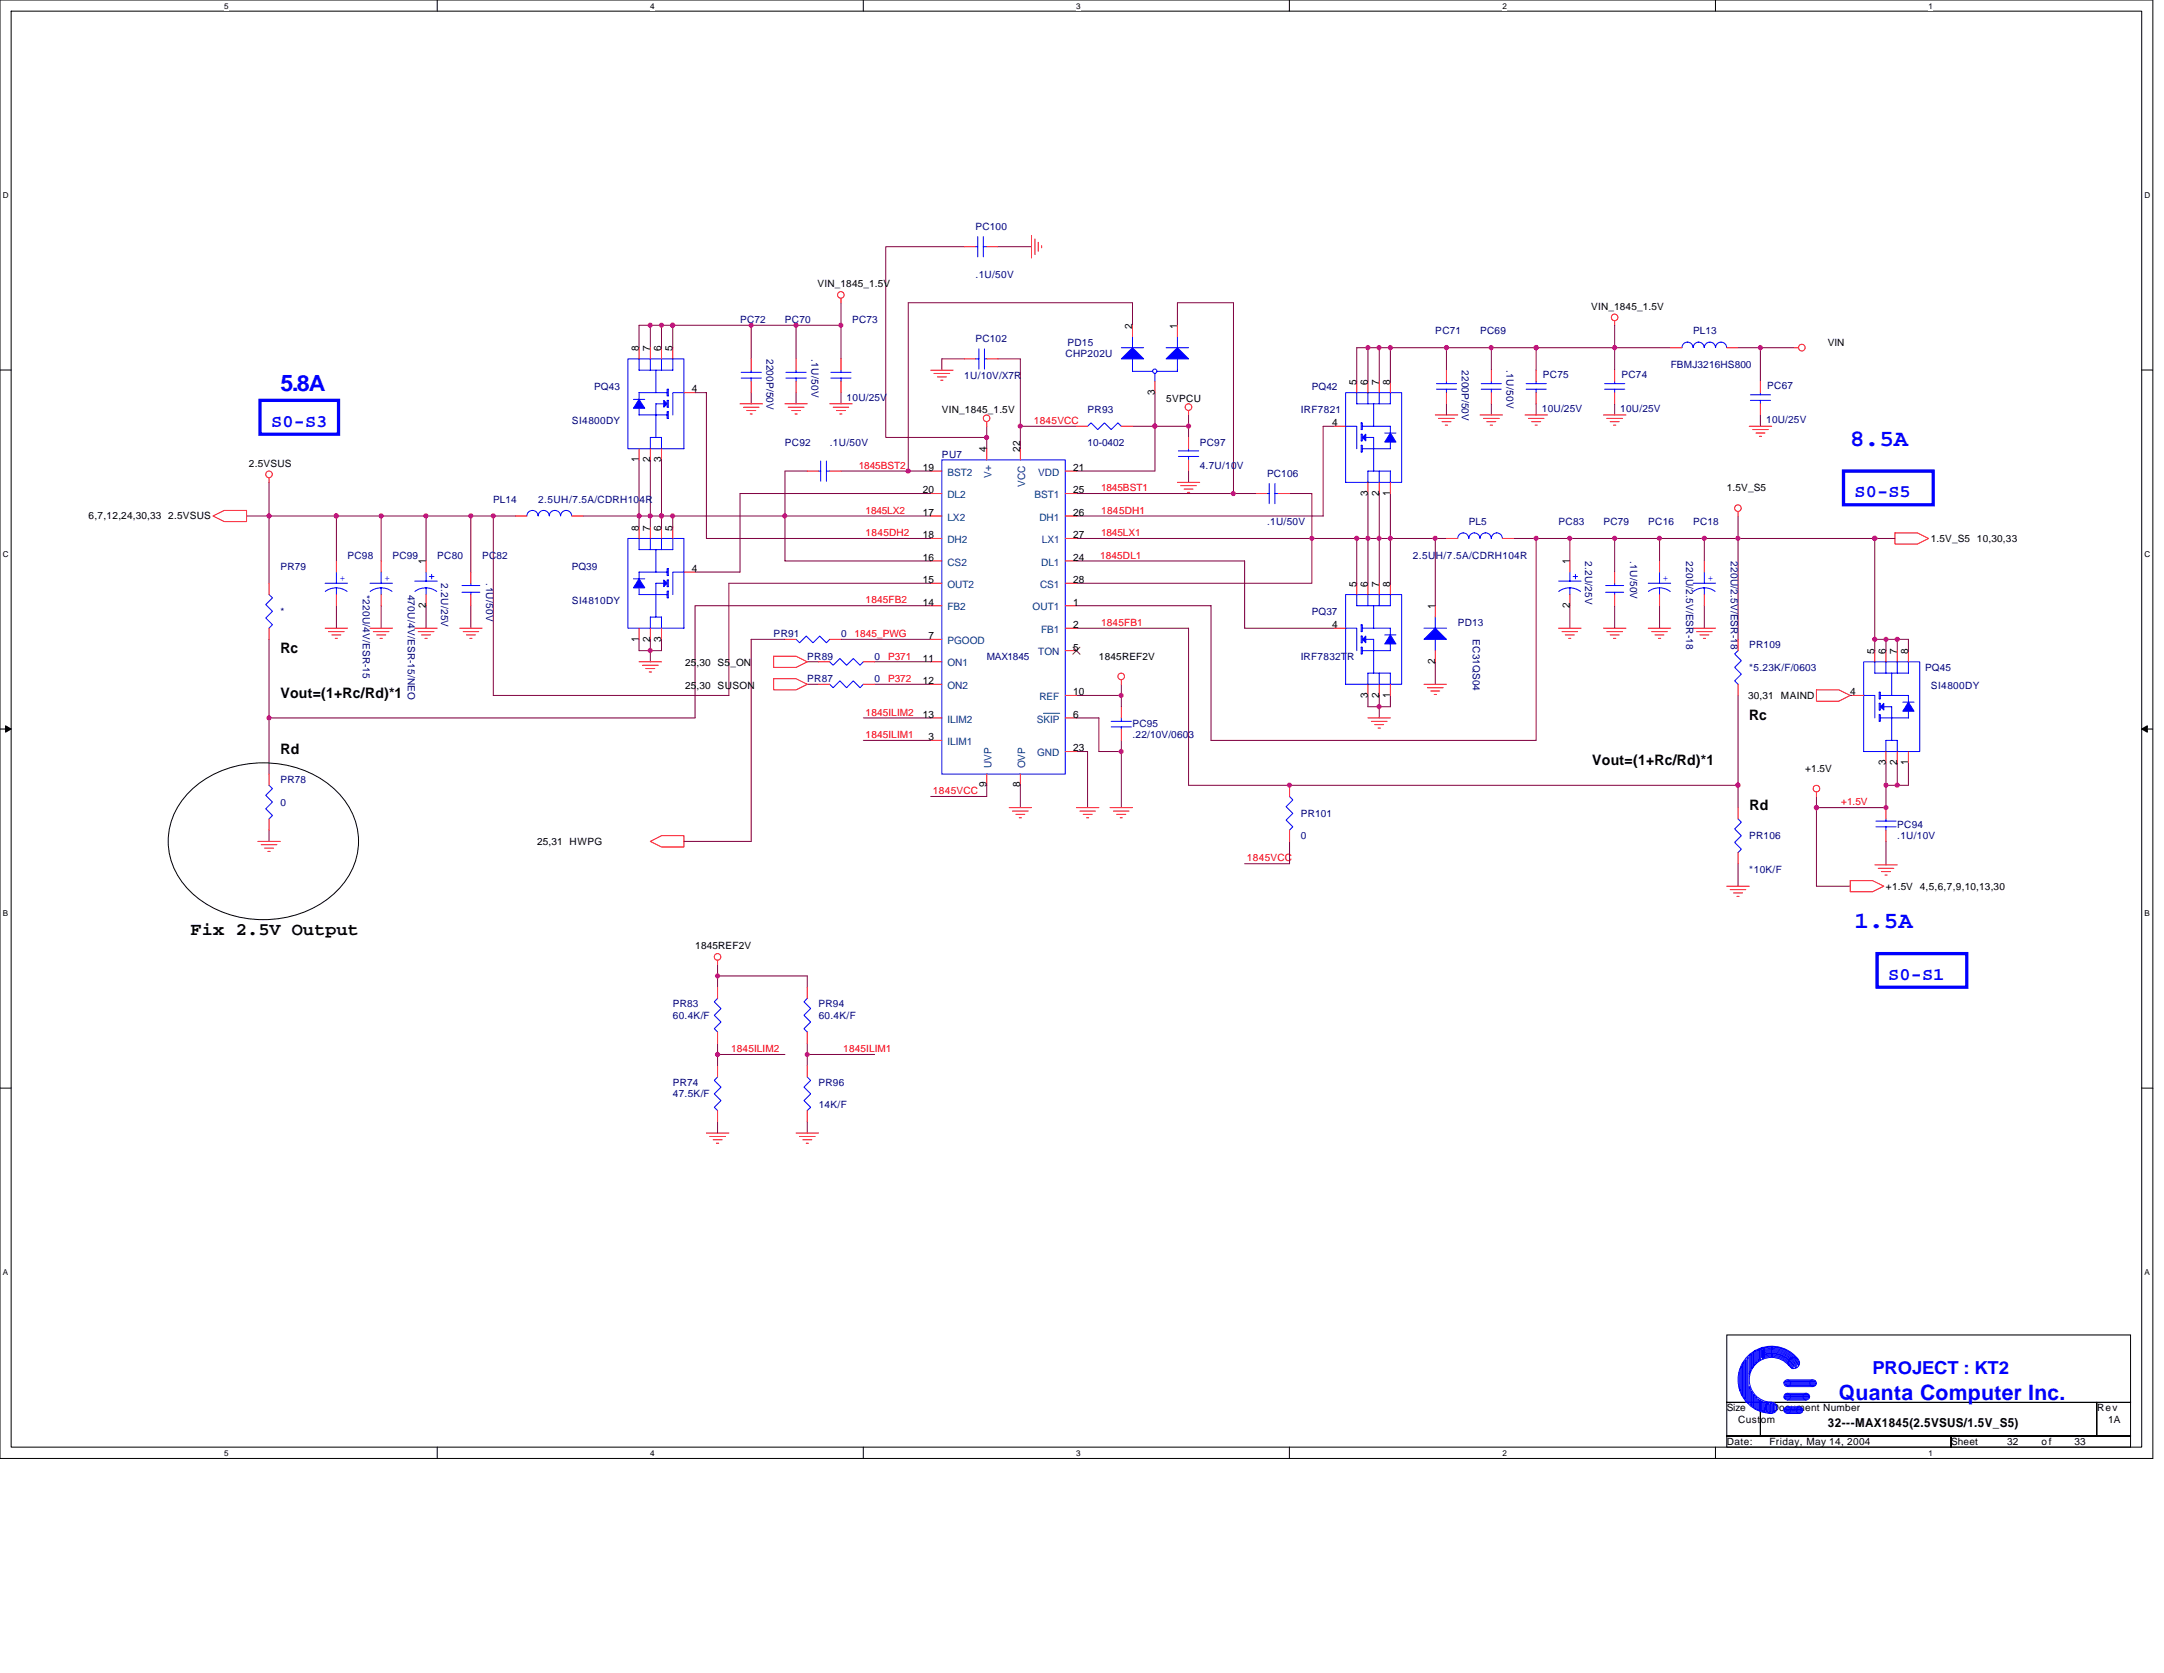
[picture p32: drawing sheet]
<svg xmlns="http://www.w3.org/2000/svg" width="279mm" height="216mm" viewBox="0 0 279 216" stroke-linecap="round" stroke-linejoin="round" font-family="sans-serif">
<defs><g id="words">
<g font-size="3" fill="#00f">
<text x="238.9" y="57.6">8.5A</text>
<text x="239.5" y="119.8">1.5A</text>
</g>
<text font-size="2.9" fill="#00f" x="36.2" y="50.4">5.8A</text>
<text font-size="2.7" fill="#00f" x="237.4" y="180.6">Quanta Computer Inc.</text>
<g font-size="2.3" fill="#00f">
<text x="35" y="55.1">S0-S3</text>
<text x="239.5" y="64.2">S0-S5</text>
<text x="243.8" y="126.4">S0-S1</text>
<text x="241.8" y="177.3">PROJECT : KT2</text>
</g>
<text font-size="2.3" x="24.6" y="120.6">Fix 2.5V Output</text>
<g font-size="1.9">
<text x="36.2" y="84.2">Rc</text>
<text x="36.2" y="90">Vout=(1+Rc/Rd)*1</text>
<text x="225.8" y="92.9">Rc</text>
<text x="36.2" y="97.3">Rd</text>
<text x="205.6" y="98.7">Vout=(1+Rc/Rd)*1</text>
<text x="225.9" y="104.5">Rd</text>
</g>
<text font-size="1.6" x="236" y="184.2">32---MAX1845(2.5VSUS/1.5V_S5)</text>
<g font-size="1.3" fill="#000080">
<text x="125.9" y="29.7">PC100</text>
<text x="126" y="35.9">.1U/50V</text>
<text x="95.5" y="41.7">PC72</text>
<text x="101.3" y="41.7">PC70</text>
<text x="110" y="41.7">PC73</text>
<text x="99" y="46.3" transform="rotate(90 99 46.3)">2200P/50V</text>
<text x="104.8" y="46.3" transform="rotate(90 104.8 46.3)">.1U/50V</text>
<text x="125.9" y="44.2">PC102</text>
<text x="137.6" y="46">CHP202U</text>
<text x="137.8" y="44.6">PD15</text>
<text x="185.3" y="43.1">PC71</text>
<text x="188.7" y="47.8" transform="rotate(90 188.7 47.8)">2200P/50V</text>
<text x="191.1" y="43.1">PC69</text>
<text x="194.5" y="47.8" transform="rotate(90 194.5 47.8)">.1U/50V</text>
<text x="215.7" y="47.5">FBMJ3216HS800</text>
<text x="218.6" y="43.1">PL13</text>
<text x="76.7" y="50.4">PQ43</text>
<text x="109.3" y="51.7">10U/25V</text>
<text x="124.5" y="48.9">1U/10V/X7R</text>
<text x="140.4" y="53.3">PR93</text>
<text x="167.9" y="53.3">IRF7821</text>
<text x="169.4" y="50.4">PQ42</text>
<text x="199.1" y="53.1">10U/25V</text>
<text x="199.2" y="48.8">PC75</text>
<text x="209.2" y="53.1">10U/25V</text>
<text x="209.3" y="48.8">PC74</text>
<text x="228.2" y="50.2">PC67</text>
<text x="73.8" y="54.7">SI4800DY</text>
<text x="101.3" y="57.6">PC92</text>
<text x="107.1" y="57.6">.1U/50V</text>
<text x="121.6" y="59.1">PU7</text>
<text x="140.4" y="57.6">10-0402</text>
<text x="154.9" y="57.6">PC97</text>
<text x="228" y="54.6">10U/25V</text>
<text x="63.7" y="64.9">PL14</text>
<text x="69.5" y="64.9">2.5UH/7.5A/CDRH104R</text>
<text x="154.9" y="60.5">4.7U/10V</text>
<text x="163.6" y="61.5">PC106</text>
<text x="163.6" y="67.8">.1U/50V</text>
<text x="189.7" y="67.8">PL5</text>
<text x="201.2" y="67.8">PC83</text>
<text x="207" y="67.8">PC79</text>
<text x="212.8" y="67.8">PC16</text>
<text x="218.6" y="67.8">PC18</text>
<text x="36.2" y="73.6">PR79</text>
<text x="44.9" y="72.1">PC98</text>
<text x="46.8" y="76.7" transform="rotate(90 46.8 76.7)">*220U/4V/ESR-15</text>
<text x="50.7" y="72.1">PC99</text>
<text x="52.6" y="76.7" transform="rotate(90 52.6 76.7)">470U/4V/ESR-15/NEO</text>
<text x="56.5" y="72.1">PC80</text>
<text x="57" y="75.3" transform="rotate(90 57 75.3)">2.2U/25V</text>
<text x="62.3" y="72.1">PC82</text>
<text x="62.8" y="75.3" transform="rotate(90 62.8 75.3)">.1U/50V</text>
<text x="73.8" y="73.6">PQ39</text>
<text x="73.8" y="77.9">SI4810DY</text>
<text x="182.4" y="72.1">2.5UH/7.5A/CDRH104R</text>
<text x="204.7" y="72.4" transform="rotate(90 204.7 72.4)">2.2U/25V</text>
<text x="210.5" y="72.4" transform="rotate(90 210.5 72.4)">.1U/50V</text>
<text x="217.7" y="72.4" transform="rotate(90 217.7 72.4)">220U/2.5V/ESR-18</text>
<text x="223.5" y="72.4" transform="rotate(90 223.5 72.4)">220U/2.5V/ESR-18</text>
<text x="36.2" y="79.3">*</text>
<text x="99.9" y="82.2">PR91</text>
<text x="108.6" y="82.2">0</text>
<text x="169.4" y="79.3">PQ37</text>
<text x="188.2" y="80.8">PD13</text>
<text x="190.2" y="82.5" transform="rotate(90 190.2 82.5)">EC31QS04</text>
<text x="225.8" y="83.7">PR109</text>
<text x="104.2" y="88">PR87</text>
<text x="104.2" y="85.1">PR89</text>
<text x="112.9" y="88">0</text>
<text x="112.9" y="85.1">0</text>
<text x="127.4" y="85.1">MAX1845</text>
<text x="167.9" y="85.1">IRF7832TR</text>
<text x="225.8" y="86.6">*5.23K/F/0603</text>
<text x="248.6" y="86.6">PQ45</text>
<text x="249.3" y="88.9">SI4800DY</text>
<text x="146.2" y="93.8">PC95</text>
<text x="146.2" y="95.3">.22/10V/0603</text>
<text x="36.2" y="101">PR78</text>
<text x="36.2" y="103.9">0</text>
<text x="167.9" y="105.4">PR101</text>
<text x="245" y="106.8">PC94</text>
<text x="167.9" y="108.3">0</text>
<text x="225.8" y="108.3">PR106</text>
<text x="225.8" y="112.6">*10K/F</text>
<text x="245" y="108.3">.1U/10V</text>
<text x="86.9" y="130">PR83</text>
<text x="86.9" y="131.5">60.4K/F</text>
<text x="105.7" y="130">PR94</text>
<text x="105.7" y="131.5">60.4K/F</text>
<text x="86.9" y="140.1">PR74</text>
<text x="86.9" y="141.6">47.5K/F</text>
<text x="105.7" y="140.1">PR96</text>
<text x="105.7" y="143">14K/F</text>
</g>
<g font-size="1.3">
<text x="105.5" y="37.1">VIN_1845_1.5V</text>
<text x="205.4" y="40">VIN_1845_1.5V</text>
<text x="82.5" y="45.3" transform="rotate(-90 82.5 45.3)">8</text>
<text x="83.9" y="45.3" transform="rotate(-90 83.9 45.3)">7</text>
<text x="85.4" y="45.3" transform="rotate(-90 85.4 45.3)">6</text>
<text x="86.8" y="45.3" transform="rotate(-90 86.8 45.3)">5</text>
<text x="146.2" y="42.4" transform="rotate(-90 146.2 42.4)">2</text>
<text x="152" y="42.4" transform="rotate(-90 152 42.4)">1</text>
<text x="236" y="44.6">VIN</text>
<text x="89.3" y="50.7">4</text>
<text x="121.6" y="53.3">VIN_1845_1.5V</text>
<text x="149.1" y="50.9" transform="rotate(-90 149.1 50.9)">3</text>
<text x="150.6" y="51.8">5VPCU</text>
<text x="175.2" y="49.7" transform="rotate(-90 175.2 49.7)">5</text>
<text x="176.6" y="49.7" transform="rotate(-90 176.6 49.7)">6</text>
<text x="178.1" y="49.7" transform="rotate(-90 178.1 49.7)">7</text>
<text x="179.5" y="49.7" transform="rotate(-90 179.5 49.7)">8</text>
<text x="82.5" y="59.6" transform="rotate(-90 82.5 59.6)">1</text>
<text x="83.9" y="59.6" transform="rotate(-90 83.9 59.6)">2</text>
<text x="85.4" y="59.6" transform="rotate(-90 85.4 59.6)">3</text>
<text x="127.4" y="58.3" transform="rotate(-90 127.4 58.3)">4</text>
<text x="131.7" y="58.3" transform="rotate(-90 131.7 58.3)">22</text>
<text x="172" y="55">4</text>
<text x="32.1" y="60.2">2.5VSUS</text>
<text x="119.1" y="60.8">19</text>
<text x="119.1" y="63.7">20</text>
<text x="138.6" y="63.7">25</text>
<text x="138.6" y="60.8">21</text>
<text x="176.6" y="64" transform="rotate(-90 176.6 64)">3</text>
<text x="178.1" y="64" transform="rotate(-90 178.1 64)">2</text>
<text x="179.5" y="64" transform="rotate(-90 179.5 64)">1</text>
<text x="222.9" y="63.4">1.5V_S5</text>
<text x="11.4" y="67">6,7,12,24,30,33</text>
<text x="21.7" y="67">2.5VSUS</text>
<text x="82.5" y="68.5" transform="rotate(-90 82.5 68.5)">8</text>
<text x="83.9" y="68.5" transform="rotate(-90 83.9 68.5)">7</text>
<text x="85.4" y="68.5" transform="rotate(-90 85.4 68.5)">6</text>
<text x="86.8" y="68.5" transform="rotate(-90 86.8 68.5)">5</text>
<text x="119.1" y="66.6">17</text>
<text x="119.1" y="69.5">18</text>
<text x="138.6" y="66.6">26</text>
<text x="138.6" y="69.5">27</text>
<text x="249.3" y="69.9">1.5V_S5 10,30,33</text>
<text x="55" y="72.8" transform="rotate(-90 55 72.8)">1</text>
<text x="89.3" y="73.8">4</text>
<text x="119.1" y="75.2">15</text>
<text x="119.1" y="72.4">16</text>
<text x="138.6" y="72.4">24</text>
<text x="138.6" y="75.2">28</text>
<text x="175.2" y="75.7" transform="rotate(-90 175.2 75.7)">5</text>
<text x="176.6" y="75.7" transform="rotate(-90 176.6 75.7)">6</text>
<text x="178.1" y="75.7" transform="rotate(-90 178.1 75.7)">7</text>
<text x="179.5" y="75.7" transform="rotate(-90 179.5 75.7)">8</text>
<text x="202.7" y="72.8" transform="rotate(-90 202.7 72.8)">1</text>
<text x="55" y="78.5" transform="rotate(-90 55 78.5)">2</text>
<text x="82.5" y="82.8" transform="rotate(-90 82.5 82.8)">1</text>
<text x="83.9" y="82.8" transform="rotate(-90 83.9 82.8)">2</text>
<text x="85.4" y="82.8" transform="rotate(-90 85.4 82.8)">3</text>
<text x="119.1" y="78.1">14</text>
<text x="119.9" y="82.5">7</text>
<text x="138.6" y="81">2</text>
<text x="138.6" y="83.9">5</text>
<text x="138.6" y="78.1">1</text>
<text x="172" y="81">4</text>
<text x="185.3" y="78.6" transform="rotate(-90 185.3 78.6)">1</text>
<text x="202.7" y="78.5" transform="rotate(-90 202.7 78.5)">2</text>
<text x="88.5" y="86">25,30 S5_ON</text>
<text x="88.5" y="88.9">25,30 SUSON</text>
<text x="119.1" y="85.4">11</text>
<text x="119.1" y="88.3">12</text>
<text x="138.6" y="89.7">10</text>
<text x="141.9" y="85.1">1845REF2V</text>
<text x="185.3" y="85.7" transform="rotate(-90 185.3 85.7)">2</text>
<text x="238.9" y="89.7">4</text>
<text x="242" y="84.4" transform="rotate(-90 242 84.4)">5</text>
<text x="243.5" y="84.4" transform="rotate(-90 243.5 84.4)">6</text>
<text x="244.9" y="84.4" transform="rotate(-90 244.9 84.4)">7</text>
<text x="246.4" y="84.4" transform="rotate(-90 246.4 84.4)">8</text>
<text x="119.1" y="92.6">13</text>
<text x="119.9" y="95.5">3</text>
<text x="138.6" y="92.6">6</text>
<text x="176.6" y="90" transform="rotate(-90 176.6 90)">3</text>
<text x="178.1" y="90" transform="rotate(-90 178.1 90)">2</text>
<text x="179.5" y="90" transform="rotate(-90 179.5 90)">1</text>
<text x="225.7" y="90.2">30,31 MAIND</text>
<text x="127.4" y="101.6" transform="rotate(-90 127.4 101.6)">9</text>
<text x="131.7" y="101.6" transform="rotate(-90 131.7 101.6)">8</text>
<text x="138.6" y="97">23</text>
<text x="233.1" y="99.6">+1.5V</text>
<text x="243.5" y="98.7" transform="rotate(-90 243.5 98.7)">3</text>
<text x="244.9" y="98.7" transform="rotate(-90 244.9 98.7)">2</text>
<text x="246.4" y="98.7" transform="rotate(-90 246.4 98.7)">1</text>
<text x="69.3" y="109">25,31 HWPG</text>
<text x="243.5" y="114.8">+1.5V 4,5,6,7,9,10,13,30</text>
<text x="89.7" y="122.5">1845REF2V</text>
<text x="222.9" y="182.1">Size</text>
<text x="224.4" y="183.6">Custom</text>
<text x="228.7" y="182.1">Document Number</text>
<text x="270.8" y="182.1">Rev</text>
<text x="272.2" y="183.6">1A</text>
<text x="222.9" y="186.5">Date:</text>
<text x="228.5" y="186.5">Friday, May 14, 2004</text>
<text x="251.9" y="186.5">Sheet</text>
<text x="259.1" y="186.5">32</text>
<text x="263.6" y="186.5">of</text>
<text x="267.8" y="186.5">33</text>
</g>
<g font-size="1.3" fill="#f00">
<text x="133.5" y="54.7">1845VCC</text>
<text x="110.9" y="60.5">1845BST2</text>
<text x="142.2" y="63.4">1845BST1</text>
<text x="111.8" y="69.2">1845DH2</text>
<text x="111.8" y="66.3">1845LX2</text>
<text x="142.2" y="69.2">1845LX1</text>
<text x="142.2" y="66.3">1845DH1</text>
<text x="111.8" y="77.9">1845FB2</text>
<text x="142" y="72.1">1845DL1</text>
<text x="110.3" y="82.2">1845_PWG</text>
<text x="142.2" y="80.8">1845FB1</text>
<text x="114.7" y="85.1">P371</text>
<text x="114.7" y="88">P372</text>
<text x="111.8" y="92.4">1845ILIM2</text>
<text x="111.8" y="95.2">1845ILIM1</text>
<text x="120.5" y="102.5">1845VCC</text>
<text x="237.7" y="103.9">+1.5V</text>
<text x="161" y="111.2">1845VCC</text>
<text x="94.4" y="135.8">1845ILIM2</text>
<text x="108.9" y="135.8">1845ILIM1</text>
</g>
<g font-size="1.3" fill="#004080">
<text x="122.3" y="61.4">BST2</text>
<text x="122.3" y="64.3">DL2</text>
<text x="128" y="61.7" transform="rotate(-90 128 61.7)">V+</text>
<text x="132.4" y="62.8" transform="rotate(-90 132.4 62.8)">VCC</text>
<text x="133.6" y="64.3">BST1</text>
<text x="134" y="61.4">VDD</text>
<text x="122.3" y="67.2">LX2</text>
<text x="122.3" y="70.1">DH2</text>
<text x="134.2" y="67.2">DH1</text>
<text x="134.5" y="70.1">LX1</text>
<text x="122.3" y="75.9">OUT2</text>
<text x="122.3" y="73">CS2</text>
<text x="134.3" y="75.9">CS1</text>
<text x="134.4" y="73">DL1</text>
<text x="122.3" y="83.1">PGOOD</text>
<text x="122.3" y="78.8">FB2</text>
<text x="133.3" y="78.8">OUT1</text>
<text x="134.4" y="81.7">FB1</text>
<text x="122.3" y="86">ON1</text>
<text x="122.3" y="88.9">ON2</text>
<text x="134" y="84.6">TON</text>
<text x="122.3" y="93.2">ILIM2</text>
<text x="133.9" y="93.2">SKIP</text>
<text x="134.2" y="90.3">REF</text>
<text x="122.3" y="96.1">ILIM1</text>
<text x="128" y="99.2" transform="rotate(-90 128 99.2)">UVP</text>
<text x="132.4" y="99.2" transform="rotate(-90 132.4 99.2)">OVP</text>
<text x="133.9" y="97.6">GND</text>
</g>
<g font-size="1.3" fill="#00f">
<text x="43.9" y="75">+</text>
<text x="49.7" y="75">+</text>
<text x="214.7" y="75">+</text>
<text x="220.5" y="75">+</text>
</g>
<g font-size="1">
<text x="28.9" y="1.1">5</text>
<text x="83.9" y="1.1">4</text>
<text x="139" y="1.1">3</text>
<text x="194" y="1.1">2</text>
<text x="249" y="1.1">1</text>
<text x=".4" y="25.5">D</text>
<text x="276.9" y="25.5">D</text>
<text x=".4" y="71.9">C</text>
<text x="276.9" y="71.9">C</text>
<text x=".4" y="118.2">B</text>
<text x="276.9" y="118.2">B</text>
<text x=".4" y="164.5">A</text>
<text x="276.9" y="164.5">A</text>
<text x="28.9" y="187.9">5</text>
<text x="83.9" y="187.9">4</text>
<text x="139" y="187.9">3</text>
<text x="194" y="187.9">2</text>
<text x="249" y="187.9">1</text>
</g>
</g></defs>
<path d="M0 0h278v188.2h-278zM1.4 1.4h275.1v185.4h-275.1z" fill="none" stroke="#000" stroke-width=".13"/>
<g fill="#fff">
<path d="M28.9 .1h.6v1.2h-.6z"/>
<path d="M28.9 186.9h.6v1.2h-.6z"/>
</g>
<path d="M56.5 0v1.4M56.5 186.8v1.4" fill="none" stroke="#000" stroke-width=".13"/>
<g fill="#fff">
<path d="M83.9 .1h.6v1.2h-.6z"/>
<path d="M83.9 186.9h.6v1.2h-.6z"/>
</g>
<path d="M111.5 0v1.4M111.5 186.8v1.4" fill="none" stroke="#000" stroke-width=".13"/>
<g fill="#fff">
<path d="M139 .1h.5v1.2h-.5z"/>
<path d="M139 186.9h.5v1.2h-.5z"/>
</g>
<path d="M166.5 0v1.4M166.5 186.8v1.4" fill="none" stroke="#000" stroke-width=".13"/>
<g fill="#fff">
<path d="M194 .1h.5v1.2h-.5z"/>
<path d="M194 186.9h.5v1.2h-.5z"/>
</g>
<path d="M221.5 0v1.4M221.5 186.8v1.4" fill="none" stroke="#000" stroke-width=".13"/>
<g fill="#fff">
<path d="M249 .1h.6v1.2h-.6z"/>
<path d="M249 186.9h.6v1.2h-.6z"/>
<path d="M.4 24.6h.7v1.2h-.7z"/>
<path d="M276.9 24.6h.7v1.2h-.7z"/>
<path d="M.4 70.9h.7v1.2h-.7z"/>
<path d="M276.9 70.9h.7v1.2h-.7z"/>
</g>
<path d="M0 47.8h1.4M276.5 47.8h1.5" fill="none" stroke="#000" stroke-width=".13"/>
<g fill="#fff">
<path d="M.4 117.2h.6v1.2h-.6z"/>
<path d="M276.9 117.2h.7v1.2h-.7z"/>
</g>
<path d="M0 94.1h1.4M276.5 94.1h1.5" fill="none" stroke="#000" stroke-width=".13"/>
<path d="M.7 93.7l.7 .4-.7 .4zM276.5 94.1l.7-.4v.8z" fill="#000" stroke="#000" stroke-width=".13"/>
<g fill="#fff">
<path d="M.4 163.6h.6v1.1h-.6z"/>
<path d="M276.9 163.6h.7v1.1h-.7z"/>
</g>
<path d="M24.4 102.2a14 14 0 0 1 19.2 0 8.8 8.8 0 0 1 0 12.7 14 14 0 0 1-19.2 0 8.8 8.8 0 0 1 0-12.7zM0 140.4h1.4M276.5 140.4h1.5M222.9 172.3h52.2v8.7h-52.2zM222.9 185.3h29v1.5h-29zM222.9 181h4.4v4.3h-4.4zM227.3 181h43.4v4.3h-43.4zM251.9 185.3h23.2v1.5h-23.2zM270.7 181h4.4v4.3h-4.4z" fill="none" stroke="#000" stroke-width=".13"/>
<g fill="none" stroke="#800040" stroke-width=".13">
<path d="M108.6 39.1v7.2M124.5 31.8h-10.1v24.7h13v1.4M128.8 31.8h4.4M82.5 59.4v8.6M84 42v2.9M84 59.4v8.6M85.4 42v2.9M85.4 59.4v8.6M86.9 42v2.9M89.7 50.7h1.5v18.8h29M97 42v4.3M97 50.7v1.4"/>
<path d="M102.8 42v4.3M102.8 50.7v1.4M108.6 50.7v1.4M108.6 42h-26.1v2.9M124.5 46.3h-2.9v1.5M127.4 55v1.5M128.8 46.3h2.9v11.6M131.7 55h7.3M146.2 55h7.3M146.2 42v-2.9h-28.9v21.7M149.1 50.7v10.1h-10.1M152 42v-2.9h7.3v24.6"/>
<path d="M153.5 53.6v2.9M172.3 55h-1.5v11.6h-31.8M176.6 44.9v4.3M178.1 44.9v4.3M179.5 44.9v4.3M186.8 44.9v2.9M186.8 52.1v1.5M192.6 44.9v2.9M192.6 52.1v1.5M198.3 44.9v2.9M198.3 52.1v1.5M208.5 42v5.8"/>
<path d="M208.5 52.1v1.5M215.7 44.9h-40.5v4.3M224.4 44.9h7.2M227.3 44.9v4.3M227.3 53.6v1.4M31.8 66.6h34.8M34.7 62.3v13M43.4 66.6v5.8M43.4 78.2v2.9M49.2 66.6v5.8M49.2 78.2v2.9M55 66.6v5.8"/>
<path d="M55 78.2v2.9M60.8 66.6v7.2M60.8 78.2v2.9M63.7 66.6v23.1h30.4v-14.4h26.1M75.3 66.6h44.9M86.9 66.6v1.4M104.2 60.8h-2.9v11.6h18.9M108.6 60.8h11.6M120.2 78.2h-30.5v14.4h-55M120.2 63.7h-24.7v10.1h-5.8M139 63.7h23.1M139 69.5h46.3"/>
<path d="M139 72.4h21.7v8.7h11.6M153.5 60.8v1.5M166.5 63.7h2.9v11.6h-30.4M175.2 69.5v5.8M176.6 63.7v11.6M178.1 63.7v11.6M179.5 63.7v11.6M186.8 69.5h-1.5v8.7M195.5 69.5h49.2M198.3 69.5v26h-41.9v-17.3h-17.4M202.7 69.5v2.9M202.7 78.2v2.9"/>
<path d="M208.5 69.5v4.3M208.5 78.2v2.9M214.3 69.5v2.9M214.3 78.2v2.9M220 69.5v2.9M220 78.2v2.9M224.4 66.6v15.9M242.1 69.5v14.5M34.7 82.5v17.4M82.5 82.5v1.5h2.9v-1.5M84 82.5v2.9M101.3 82.5h-4.3v26.1h-8.7"/>
<path d="M104.2 85.4h1.5M104.2 88.3h1.5M108.6 82.5h11.6M111.5 92.6h8.7M111.5 95.5h8.7M112.9 85.4h7.3M112.9 88.3h7.3M139 89.7h5.8M139 92.6h2.9v4.4h2.9M139 81.1h14.5v20.2h70.9M139 97h1.4v7.2M144.8 88.3v2.9"/>
<path d="M144.8 95.5v8.7M176.6 89.7v1.5h2.9v-1.5M178.1 89.7v2.9M185.3 85.4v2.9M224.4 89.7v14.5M238.9 89.7h.3M242.1 82.5h4.3v1.5M243.5 82.5v1.5M243.5 98.4v5.8h-9M245 82.5v1.5M245 98.4v2.9M246.4 98.4v2.9h-2.9"/>
<path d="M34.7 107.1v1.5M127.4 101.3v1.5h-7.2M131.7 101.3v2.9M166.5 108.6v2.9h-5.8M224.4 111.5v2.9M234.5 102.8v11.6h4.4M243.5 108.6v3M92.6 136.1h8.7M92.6 125.9h11.6v1.5M92.6 124.5v2.9M92.6 134.6v2.9M104.2 136.1h8.7"/>
<path d="M104.2 134.6v2.9M92.6 144.8v1.4M104.2 144.8v1.4"/>
</g>
<g fill="none" stroke="#f00" stroke-width=".13">
<path d="M108.6 38.5v.6M124.5 31.8h1.4M127.4 31.8h1.4M133.2 30.4v2.9M133.6 30.8v2.1M134 31.3v1.1M134.5 31.7v.3M82.5 44.9v1.4M82.5 57.9v1.5M84 44.9v1.4M84 57.9v1.5M85.4 44.9v1.4"/>
<path d="M85.4 57.9v1.5M86.9 44.9v1.4M88.3 50.7h1.4M95.5 52.1h2.9M96 52.6h2M96.4 53h1.2M96.9 53.4h.2M97 46.3v1.5M97 49.2v1.5M101.3 52.1h2.9M101.8 52.6h2M102.2 53h1.2"/>
<path d="M102.6 53.4h.3M102.8 46.3v1.5M102.8 49.2v1.5M107.1 52.1h2.9M107.6 52.6h2M108 53h1.2M108.4 53.4h.3M108.6 46.3v1.5M108.6 49.2v1.5M120.2 47.8h2.9M120.6 48.2h2M121 48.6h1.2"/>
<path d="M121.5 49.1h.3M124.5 46.3h1.4M127.4 54.4v.6M127.4 57.9v1.5M127.4 46.3h1.4M131.7 57.9v1.5M139 55h1.4M144.8 55h1.4M146.2 42v1.4M149.1 49.2v1.5M152 42v1.4M153.5 53v.6"/>
<path d="M153.5 56.5v1.4M153.5 59.4v1.4M172.3 55h1.4M175.2 49.2v1.5M176.6 49.2v1.5M178.1 49.2v1.5M179.5 49.2v1.5M185.3 53.6h2.9M185.7 54h2.1M186.2 54.4h1.1M186.6 54.9h.3M186.8 47.8v1.4"/>
<path d="M186.8 50.7v1.4M191.1 53.6h2.9M191.5 54h2.1M192 54.4h1.1M192.4 54.9h.3M192.6 47.8v1.4M192.6 50.7v1.4M196.9 53.6h2.9M197.3 54h2M197.8 54.4h1.1M198.2 54.9h.3M198.3 47.8v1.4"/>
<path d="M198.3 50.7v1.4M207 53.6h2.9M207.5 54h2M207.9 54.4h1.2M208.3 54.9h.3M208.5 41.4v.6M208.5 47.8v1.4M208.5 50.7v1.4M215.7 44.9h1.5M222.9 44.9h1.5M225.8 55h2.9M226.3 55.4h2"/>
<path d="M226.7 55.9h1.2M227.2 56.3h.2M227.3 49.2v1.5M227.3 52.1v1.5M231.6 44.9h.6M27.5 66.6l1.5-.7h2.8v1.4h-2.8zM34.7 61.7v.6M34.7 75.3v1.4M43.4 72.4v1.4M43.4 76.7v1.5M49.2 72.4v1.4M49.2 76.7v1.5"/>
<path d="M55 72.4v1.4M55 76.7v1.5M60.8 73.8v1.5M60.8 76.7v1.5M66.6 66.6h1.4M73.8 66.6h1.5M82.5 68v1.5M84 68v1.5M85.4 68v1.5M86.9 68v1.5M88.3 73.8h1.4M104.2 60.8h1.5"/>
<path d="M107.1 60.8h1.5M120.2 66.6h1.4M120.2 60.8h1.4M120.2 69.5h1.4M120.2 78.2h1.4M120.2 75.3h1.4M120.2 72.4h1.4M120.2 63.7h1.4M137.5 66.6h1.5M137.5 60.8h1.5M137.5 69.5h1.5M137.5 78.2h1.5"/>
<path d="M137.5 75.3h1.5M137.5 72.4h1.5M137.5 63.7h1.5M152 62.3h2.9M152.4 62.7h2.1M152.9 63.1h1.1M153.3 63.5h.3M162.1 63.7h1.5M165 63.7h1.5M175.2 75.3v1.4M176.6 62.3v1.4M176.6 75.3v1.4"/>
<path d="M178.1 62.3v1.4M178.1 75.3v1.4M179.5 62.3v1.4M179.5 75.3v1.4M185.3 78.2v1.4M186.8 69.5h1.4M194 69.5h1.5M202.7 72.4v1.4M202.7 76.7v1.5M208.5 73.8v1.5M208.5 76.7v1.5M214.3 72.4v1.4"/>
<path d="M214.3 76.7v1.5M220 72.4v1.4M220 76.7v1.5M224.4 66v.6M244.7 68.8h2.9l1.4 .7-1.4 .7h-2.9zM34.7 81.1v1.4M34.7 99.9v1.4M42 81.1h2.9M42.4 81.5h2M42.8 81.9h1.2M43.3 82.4h.3M47.8 81.1h2.9"/>
<path d="M48.2 81.5h2M48.6 81.9h1.2M49.1 82.4h.3M53.6 81.1h2.9M54 81.5h2M54.4 81.9h1.2M54.9 82.4h.3M59.4 81.1h2.9M59.8 81.5h2M60.2 81.9h1.2M60.7 82.4h.2M82.5 85.4h2.9"/>
<path d="M82.5 81.1v1.4M83 85.9h2M83.4 86.3h1.1M83.8 86.7h.3M84 81.1v1.4M85.4 81.1v1.4M99.9 84.7h2.9l1.4 .7-1.4 .7h-2.9zM99.9 87.6h2.9l1.4 .7-1.4 .7h-2.9zM101.3 82.5h1.5M105.7 85.4h1.4M105.7 88.3h1.4M107.1 82.5h1.5"/>
<path d="M111.5 85.4h1.4M111.5 88.3h1.4M120.2 85.4h1.4M120.2 92.6h1.4M120.2 88.3h1.4M120.2 82.5h1.4M120.2 95.5h1.4M127.4 99.9v1.4M131.7 99.9v1.4M137.5 81.1h1.5M137.5 92.6h1.5M137.5 84h1.5"/>
<path d="M137.5 89.7h1.5M137.5 97h1.5M144.8 87.7v.6M144.8 91.2v1.4M144.8 94.1v1.4M172.3 81.1h1.4M176.6 92.6h2.9M176.6 88.3v1.4M177.1 93.1h2M177.5 93.5h1.1M177.9 94h.3M178.1 88.3v1.4"/>
<path d="M179.5 88.3v1.4M183.9 88.3h2.9M184.3 88.8h2M184.7 89.2h1.2M185.2 89.6h.3M185.3 84v1.4M201.2 81.1h2.9M201.7 81.5h2M202.1 81.9h1.2M202.5 82.4h.3M207 81.1h2.9M207.5 81.5h2"/>
<path d="M207.9 81.9h1.2M208.3 82.4h.3M212.8 81.1h2.9M213.3 81.5h2M213.7 81.9h1.1M214.1 82.4h.3M218.6 81.1h2.9M219.1 81.5h2M219.5 81.9h1.1M219.9 82.4h.3M224.4 82.5v1.5M224.4 88.3v1.4"/>
<path d="M234.5 89h2.9l1.5 .7-1.5 .8h-2.9zM239.2 89.7h1.4M242.1 84v1.4M243.5 84v1.4M243.5 97v1.4M245 84v1.4M245 97v1.4M246.4 84v1.4M246.4 97v1.4M33.3 108.6h2.9M33.7 109h2.1M34.2 109.5h1.1"/>
<path d="M34.6 109.9h.3M34.7 105.7v1.4M84 108.6l1.4-.8h2.9v1.5h-2.9zM130.3 104.2h2.9M130.7 104.7h2.1M131.2 105.1h1.1M131.6 105.5h.3M139 104.2h2.9M139.4 104.7h2M139.8 105.1h1.2M140.3 105.5h.3M143.3 104.2h2.9"/>
<path d="M143.8 104.7h2M144.2 105.1h1.2M144.6 105.5h.3M166.5 101.3v1.5M166.5 107.1v1.5M222.9 114.4h2.9M223.4 114.8h2M223.8 115.2h1.2M224.3 115.7h.2M224.4 104.2v1.5M224.4 110v1.5M234.5 102.2v.6"/>
<path d="M238.9 113.6h2.9l1.4 .8-1.4 .7h-2.9zM242.1 111.6h2.9M242.5 112.1h2M242.9 112.5h1.2M243.4 112.9h.2M243.5 104.2v1.5M243.5 107.1v1.5M92.6 123.9v.6M92.6 127.4v1.4M92.6 133.2v1.4M92.6 137.5v1.5M104.2 127.4v1.4"/>
<path d="M104.2 133.2v1.4M104.2 137.5v1.5M91.2 146.2h2.9M91.6 146.7h2.1M92.1 147.1h1.1M92.5 147.5h.3M92.6 143.3v1.5M102.8 146.2h2.9M103.2 146.7h2M103.7 147.1h1.1M104.1 147.5h.3M104.2 143.3v1.5"/>
<circle cx="108.6" cy="38.1" r=".43"/>
<circle cx="127.4" cy="54" r=".43"/>
<circle cx="153.5" cy="52.5" r=".43"/>
<circle cx="208.5" cy="41" r=".43"/>
<circle cx="232.6" cy="44.9" r=".43"/>
<circle cx="34.7" cy="61.2" r=".43"/>
<circle cx="224.4" cy="65.6" r=".43"/>
<circle cx="144.8" cy="87.3" r=".43"/>
<circle cx="234.5" cy="101.8" r=".43"/>
<circle cx="92.6" cy="123.5" r=".43"/>
</g>
<path d="M33.6 51.7h10.1v4.3h-10.1zM238 60.8h11.6v4.4h-11.6zM242.4 123.1h11.5v4.3h-11.5z" fill="none" stroke="#00f" stroke-width=".42"/>
<g fill="none" stroke="#00f" stroke-width=".13">
<path d="M125.9 31.8h.3M126.2 30.5v2.6M127 31.8h.4M127 30.5v2.6M81.1 46.3h7.2v11.6h-7.2zM81.8 51.5h1.4M82.5 46.3v1.5h4.4v-1.5M82.5 52.7v.9h3.6M84 57.9v-1.4h1.4v1.4M84 46.3v1.5M84.7 47.8v2.9M85.4 46.3v1.5"/>
<path d="M85.7 52.1h-1v4.4M86.1 53.1h.2v.9h-.2zM86.1 51.7h.2v.9h-.2zM86.1 50.2h.2v.9h-.2zM86.1 50.7h-3.6v.8M88.3 50.7h-1.4v2.9M95.7 48.8h2.6M95.7 48h2.6M97 47.8v.2M97 48.8v.4M101.5 48.8h2.6M101.5 48h2.6"/>
<path d="M102.8 47.8v.2M102.8 48.8v.4M106 59.5v2.6M106.7 59.5v2.6M107.3 48.8h2.6M107.3 48h2.6M108.6 47.8v.2M108.6 48.8v.4M121.6 59.4h15.9v40.5h-15.9zM125.9 46.3h.5M126.4 45v2.6M127.1 46.3h.3"/>
<path d="M127.1 45v2.6M140.4 55l.5-.4 .8 .8 .9-.8 .9 .8 .8-.8 .5 .4M144.8 44.9h2.9M146.2 43.4v1.5M146.2 46.3v1.6h2.6M149.1 48.2v1M150.6 44.9h2.9M152 43.4v1.5M152 46.3v1.6h-2.6M152.1 58.9h2.7M152.1 58.2h2.7M153.5 57.9v.3"/>
<path d="M153.5 58.9v.5M173.7 55h1.5v2.9M173.7 50.7h7.3v11.6h-7.3zM175.2 50.7v1.4h4.3v-1.4M175.7 57.5h.2v.8h-.2zM175.7 56h.2v.9h-.2zM175.7 54.6h.2v.8h-.2zM175.9 55h3.6v.9M176.3 56.5h1.1v4.3M176.6 50.7v1.4M177.4 52.1v2.9M178.1 50.7v1.4"/>
<path d="M178.8 55.9h1.4M179.5 57v.9h-3.6M185.5 50.2h2.6M185.5 49.5h2.6M186.8 49.2v.3M186.8 50.2v.5M191.2 50.2h2.6M191.2 49.5h2.6M192.6 49.2v.3M192.6 50.2v.5M197 50.2h2.6M197 49.5h2.6"/>
<path d="M198.3 49.2v.3M198.3 50.2v.5M207.2 50.2h2.6M207.2 49.5h2.6M208.5 49.2v.3M208.5 50.2v.5M217.2 44.9a.71 .71 0 0 1 .7-.7 .71 .71 0 0 1 .7 .7M218.6 44.9a.71 .71 0 0 1 .7-.7 .71 .71 0 0 1 .7 .7 .73 .73 0 0 1 .8-.7 .73 .73 0 0 1 .7 .7M221.5 44.9a.71 .71 0 0 1 .7-.7 .71 .71 0 0 1 .7 .7M226 51.7h2.6M226 50.9h2.6M227.3 50.7v.2"/>
<path d="M227.3 51.7v.4M34.7 76.7l.5 .5-.9 .8 .9 .9-.9 .9 .9 .8-.5 .5M42 75.3h2.9M42 76.3a2.28 2.28 0 0 1 1.4-.4 2.36 2.36 0 0 1 1.4 .4M43.4 73.8v1.5M43.4 75.9v.8M47.8 75.3h2.9M47.8 76.3a2.36 2.36 0 0 1 1.4-.4 2.22 2.22 0 0 1 1.4 .4M49.2 73.8v1.5M49.2 75.9v.8M53.6 75h2.9M53.6 76.3a2.28 2.28 0 0 1 1.4-.4 2.36 2.36 0 0 1 1.4 .4"/>
<path d="M55 73.8v1.2M55 75.9v.8M55.4 74.4h.6M55.7 74.1v.6M59.6 76.4h2.4M59.6 75.6h2.4M60.8 75.3v.3M60.8 76.4v.3M68 66.6a.72 .72 0 0 1 .7-.7 .72 .72 0 0 1 .8 .7M69.5 66.6a.71 .71 0 0 1 .7-.7 .71 .71 0 0 1 .7 .7 .73 .73 0 0 1 .7-.7 .73 .73 0 0 1 .8 .7M72.4 66.6a.71 .71 0 0 1 .7-.7 .71 .71 0 0 1 .7 .7M81.1 69.5h7.2v11.6h-7.2z"/>
<path d="M81.8 74.7h1.4M82.5 69.5v1.4h4.4v-1.4M82.5 75.9v.8h3.6M84 69.5v1.4M84.7 70.9v2.9M85.4 69.5v1.4M85.7 75.3h-1v4.3M86.1 76.3h.2v.9h-.2zM86.1 74.8h.2v.9h-.2zM86.1 73.4h.2v.9h-.2zM86.1 73.8h-3.6v.9M88.3 73.8h-1.4v2.9"/>
<path d="M105.7 60.8h.3M106.7 60.8h.4M163.6 63.7h.3M163.9 62.4v2.6M164.6 63.7h.4M164.6 62.4v2.6M173.7 76.7h7.3v11.6h-7.3zM175.2 76.7v1.5h4.3v-1.5M176.6 62.3v-1.5h2.9v1.5M176.6 76.7v1.5M177.4 78.2v2.9M178.1 60.8v1.5"/>
<path d="M178.1 76.7v1.5M185.3 79.6v1.5M188.2 69.5a.71 .71 0 0 1 .7-.7 .71 .71 0 0 1 .7 .7M189.7 69.5a.71 .71 0 0 1 .7-.7 .71 .71 0 0 1 .7 .7 .73 .73 0 0 1 .7-.7 .73 .73 0 0 1 .7 .7 .72 .72 0 0 1 .8-.7 .72 .72 0 0 1 .7 .7M201.2 75h2.9M201.3 76.3a2.28 2.28 0 0 1 1.4-.4 2.36 2.36 0 0 1 1.4 .4M202.7 73.8v1.2M202.7 75.9v.8M203.1 74.4h.6M203.4 74.1v.6M207.3 76.4h2.3M207.3 75.6h2.3"/>
<path d="M208.5 75.3v.3M208.5 76.4v.3M212.8 75.3h2.9M212.8 76.3a2.28 2.28 0 0 1 1.5-.4h-.1a2.36 2.36 0 0 1 1.4 .4M214.3 73.8v1.5M214.3 75.9v.8M218.6 75.3h2.9M218.6 76.3a2.36 2.36 0 0 1 1.4-.4 2.22 2.22 0 0 1 1.4 .4M220 73.8v1.5M220 75.9v.8M84 81.1v-1.5h1.4v1.5M102.8 82.5l.4 .5 .9-.9 .9 .9 .8-.9 .9 .9 .4-.5"/>
<path d="M107.1 88.3l.5 .5 .8-.9 .9 .9 .9-.9 .8 .9 .5-.5M107.1 85.4l.5 .5 .8-.9 .9 .9 .9-.9 .8 .9 .5-.5M143.5 93.1h2.6M143.5 93.8h2.6M144.8 92.6v.5M144.8 93.8v.3M173.7 81.1h1.5v2.9M175.7 83.5h.2v.9h-.2zM175.7 82.1h.2v.9h-.2zM175.7 80.6h.2v.9h-.2zM175.9 81.1h3.6v.8M176.3 82.5h1.1v4.4"/>
<path d="M176.6 88.3v-1.4h2.9v1.4M178.1 86.9v1.4M178.8 81.9h1.4M179.5 83.1v.9h-3.6M183.9 81.1h2.9M185.3 82.5v1.5M224.4 84l-.4 .4 .8 .9-.8 .8 .8 .9-.8 .9 .4 .4M240.6 89.7h1.5v2.9M240.6 85.4h7.3v11.6h-7.3zM242.1 85.4v1.5h4.3v-1.5M242.6 92.2h.2v.9h-.2zM242.6 90.8h.2v.8h-.2z"/>
<path d="M242.6 89.3h.2v.9h-.2zM242.8 89.7h3.6v.9M243.2 91.2h1v4.3M243.5 85.4v1.5M243.5 97v-1.5h1.5v1.5M244.2 86.9v2.8M245 85.4v1.5M245.7 90.6h1.4M246.4 91.8v.8h-3.6M34.7 101.3l.5 .5-.9 .8 .9 .9-.9 .9 .9 .8-.5 .5M166.5 102.8l.4 .4-.8 .9 .8 .9-.8 .8 .8 .9-.4 .4M224.4 105.7l.4 .4-.8 .9 .8 .8-.8 .9 .8 .9-.4 .4"/>
<path d="M242.2 106.7h2.6M242.2 106h2.6M243.5 105.7v.3M243.5 106.7v.4M92.6 128.8l-.4 .5 .9 .9-.9 .8 .9 .9-.9 .9 .4 .4M92.6 139l-.4 .4 .9 .9-.9 .9 .9 .8-.9 .9 .4 .4M104.2 128.8l-.4 .5 .9 .9-.9 .8 .9 .9-.9 .9 .4 .4M104.2 139l.5 .4-.9 .9 .9 .9-.9 .8 .9 .9-.5 .4M224.5 177.1v2l.2 .4v-2.9l.1-.3v3.7l.2 .1v-4.1l.1-.3v4.7l.2 .1v-4.9l.1-.1v5.5M225.8 174.9v2.5l.2-.5v-2l.1-.2v1.9l.2-.1v-1.9l.1-.1v1.7l.2-.2v-1.7h.1v1.6l.2-.2v-1.4l.1-.1v1.4l.2-.1v-1.3l.1-.2v1.5M227.6 173.9v1.4l-.2-.1v-1.2zM227.6 175.1l1.1-.2a3.2 3.2 0 0 1 2.9 1.7"/>
<path d="M227.6 174.9l1.1-.2a3.4 3.4 0 0 1 2.9 1.6M227.6 174.8a3.5 3.5 0 0 1 4.2 1.7M227.6 174.6a3.7 3.7 0 0 1 4.4 1.9M227.6 174.5a3.8 3.8 0 0 1 4.4 1.7M227.6 174.3l1.1-.1a3.9 3.9 0 0 1 3.5 2M227.6 175.2l1.1-.2a2.99 2.99 0 0 1 2.7 1.6M227.7 174.1l1-.1a4 4 0 0 1 3.5 2.1M227.7 174l1-.1a4.1 4.1 0 0 1 3.6 2M227.7 174v1.2M230.5 178.2h3.9v.2h-4.1v.1h4.2l-.1 .1h-3.9l.1 .2h3.8M230.5 180h3v.1h-3l-.2 .1h3.4l-.2 .2h-3.2l.3 .1h2.8M230.8 179.8h2.4"/>
<path d="M230.8 178.9h3.3M230.8 178.1h3.3M231 176.2a2.89 2.89 0 0 0-4.9 .6 2.89 2.89 0 0 0 2.6 4.2M232.1 175.4a4.3 4.3 0 0 0-7.3 .8 4.3 4.3 0 0 0 3.9 6.2M225.6 181v-5.7l.1-.1v5.9h.1v-2.2l.2 .3v2.1l.1 .1v-1.9l.2 .3v1.7l.1 .2v-1.7l.2 .1v1.7h.1v-1.6l.2 .2v1.6h.1v-1.5l.2 .2v1.3l.1 .1v-1.4l.1 .1v1.3h.2v-1.1M227.6 180.8v.2h.1v1.1h.2v-1.1h.1v1.3h-.3l.5-1.3v1.3l.1-.2v-1.1l.2 .3v1h.1v-1.2h.1v1.2h.2v-1.2h.1v1.2l.2-.2v-.8l.1 .1v.6M230.5 181.7h2.1v.1h-2.3v.2h2.5l-.2 .1h-2.3l.3 .2h2M230.8 181.5h1.6M230.8 182.4h1.6M230.8 180.7h2.4"/>
<circle cx="149.1" cy="47.9" r=".28"/>
<circle cx="230.8" cy="178.5" r=".43"/>
<circle cx="231.6" cy="175.9" r=".72"/>
<circle cx="234.1" cy="178.5" r=".43"/>
<circle cx="228.7" cy="181.7" r=".71"/>
<circle cx="230.8" cy="182" r=".43"/>
<circle cx="230.8" cy="180.2" r=".43"/>
<circle cx="232.3" cy="182" r=".43"/>
<circle cx="233.2" cy="180.2" r=".43"/>
</g>
<g fill="#00f" stroke="#00f" stroke-width=".13">
<path d="M179.5 81.9l.7 1.2h-1.4z" fill-rule="evenodd"/>
<path d="M175.9 82.5l.4-.4v.9z" fill-rule="evenodd"/>
<path d="M82.5 74.7l.7 1.2h-1.4z" fill-rule="evenodd"/>
<path d="M85.7 74.8l.4 .5-.4 .4z" fill-rule="evenodd"/>
<path d="M82.5 51.5l.7 1.2h-1.4z" fill-rule="evenodd"/>
<path d="M85.7 51.7l.4 .4-.4 .5z" fill-rule="evenodd"/>
<path d="M179.5 55.9l.7 1.1h-1.4z" fill-rule="evenodd"/>
<path d="M175.9 56.5l.4-.5v.9z" fill-rule="evenodd"/>
<path d="M150.6 46.3l1.4-1.4 1.5 1.4z" fill-rule="evenodd"/>
<path d="M144.8 46.3l1.4-1.4 1.5 1.4z" fill-rule="evenodd"/>
<path d="M246.4 90.6l.7 1.2h-1.4z" fill-rule="evenodd"/>
<path d="M242.8 91.2l.4-.4v.8z" fill-rule="evenodd"/>
<path d="M183.9 82.5l1.4-1.4 1.5 1.4z" fill-rule="evenodd"/>
</g>
<path d="M138.5 83.5l.9 .9M139.4 83.5l-.9 .9" fill="none" stroke="#804000" stroke-width=".13"/>
<path d="M134.7 92.1h2.1" fill="none" stroke="#004080" stroke-width=".13"/>
<g fill="#f0f" stroke="#f0f" stroke-width=".13">
<circle cx="34.7" cy="92.6" r=".28"/>
<circle cx="243.5" cy="101.3" r=".28"/>
<circle cx="186.7" cy="44.9" r=".28"/>
<circle cx="175.2" cy="69.5" r=".28"/>
<circle cx="131.7" cy="55" r=".28"/>
<circle cx="86.8" cy="42" r=".28"/>
<circle cx="176.6" cy="44.9" r=".28"/>
<circle cx="43.4" cy="66.6" r=".28"/>
<circle cx="85.4" cy="66.6" r=".28"/>
<circle cx="153.5" cy="55" r=".28"/>
<circle cx="243.5" cy="82.5" r=".28"/>
<circle cx="242.1" cy="69.5" r=".28"/>
<circle cx="242.1" cy="82.5" r=".28"/>
<circle cx="144.8" cy="89.7" r=".28"/>
<circle cx="176.6" cy="69.5" r=".28"/>
<circle cx="185.3" cy="69.5" r=".28"/>
<circle cx="208.5" cy="69.5" r=".28"/>
<circle cx="101.3" cy="66.6" r=".28"/>
<circle cx="159.2" cy="63.7" r=".28"/>
<circle cx="149.1" cy="55" r=".28"/>
<circle cx="92.6" cy="136.1" r=".28"/>
<circle cx="245" cy="101.3" r=".28"/>
<circle cx="97" cy="42" r=".28"/>
<circle cx="192.5" cy="44.9" r=".28"/>
<circle cx="144.8" cy="97" r=".28"/>
<circle cx="179.5" cy="44.9" r=".28"/>
<circle cx="179.5" cy="69.5" r=".28"/>
<circle cx="234.5" cy="104.2" r=".28"/>
<circle cx="243.5" cy="104.2" r=".28"/>
<circle cx="224.4" cy="101.3" r=".28"/>
<circle cx="198.3" cy="69.5" r=".28"/>
<circle cx="55" cy="66.6" r=".28"/>
<circle cx="178.1" cy="91.2" r=".28"/>
<circle cx="198.3" cy="44.9" r=".28"/>
<circle cx="104.2" cy="136.1" r=".28"/>
<circle cx="169.4" cy="69.5" r=".28"/>
<circle cx="86.8" cy="66.6" r=".28"/>
<circle cx="83.9" cy="42" r=".28"/>
<circle cx="83.9" cy="66.6" r=".28"/>
<circle cx="49.2" cy="66.6" r=".28"/>
<circle cx="85.4" cy="42" r=".28"/>
<circle cx="82.5" cy="66.6" r=".28"/>
<circle cx="83.9" cy="83.9" r=".28"/>
<circle cx="245" cy="82.5" r=".28"/>
<circle cx="178" cy="44.9" r=".28"/>
<circle cx="117.3" cy="60.8" r=".28"/>
<circle cx="208.5" cy="44.9" r=".28"/>
<circle cx="178.1" cy="69.5" r=".28"/>
<circle cx="34.7" cy="66.6" r=".28"/>
<circle cx="92.6" cy="125.9" r=".28"/>
<circle cx="166.5" cy="101.3" r=".28"/>
<circle cx="202.7" cy="69.5" r=".28"/>
<circle cx="227.3" cy="44.9" r=".28"/>
<circle cx="108.6" cy="42" r=".28"/>
<circle cx="102.8" cy="42" r=".28"/>
<circle cx="63.7" cy="66.6" r=".28"/>
<circle cx="60.8" cy="66.6" r=".28"/>
<circle cx="214.2" cy="69.5" r=".28"/>
<circle cx="224.4" cy="69.5" r=".28"/>
<circle cx="220" cy="69.5" r=".28"/>
<circle cx="127.4" cy="56.4" r=".28"/>
</g>
<use href="#words"/>
</svg>
